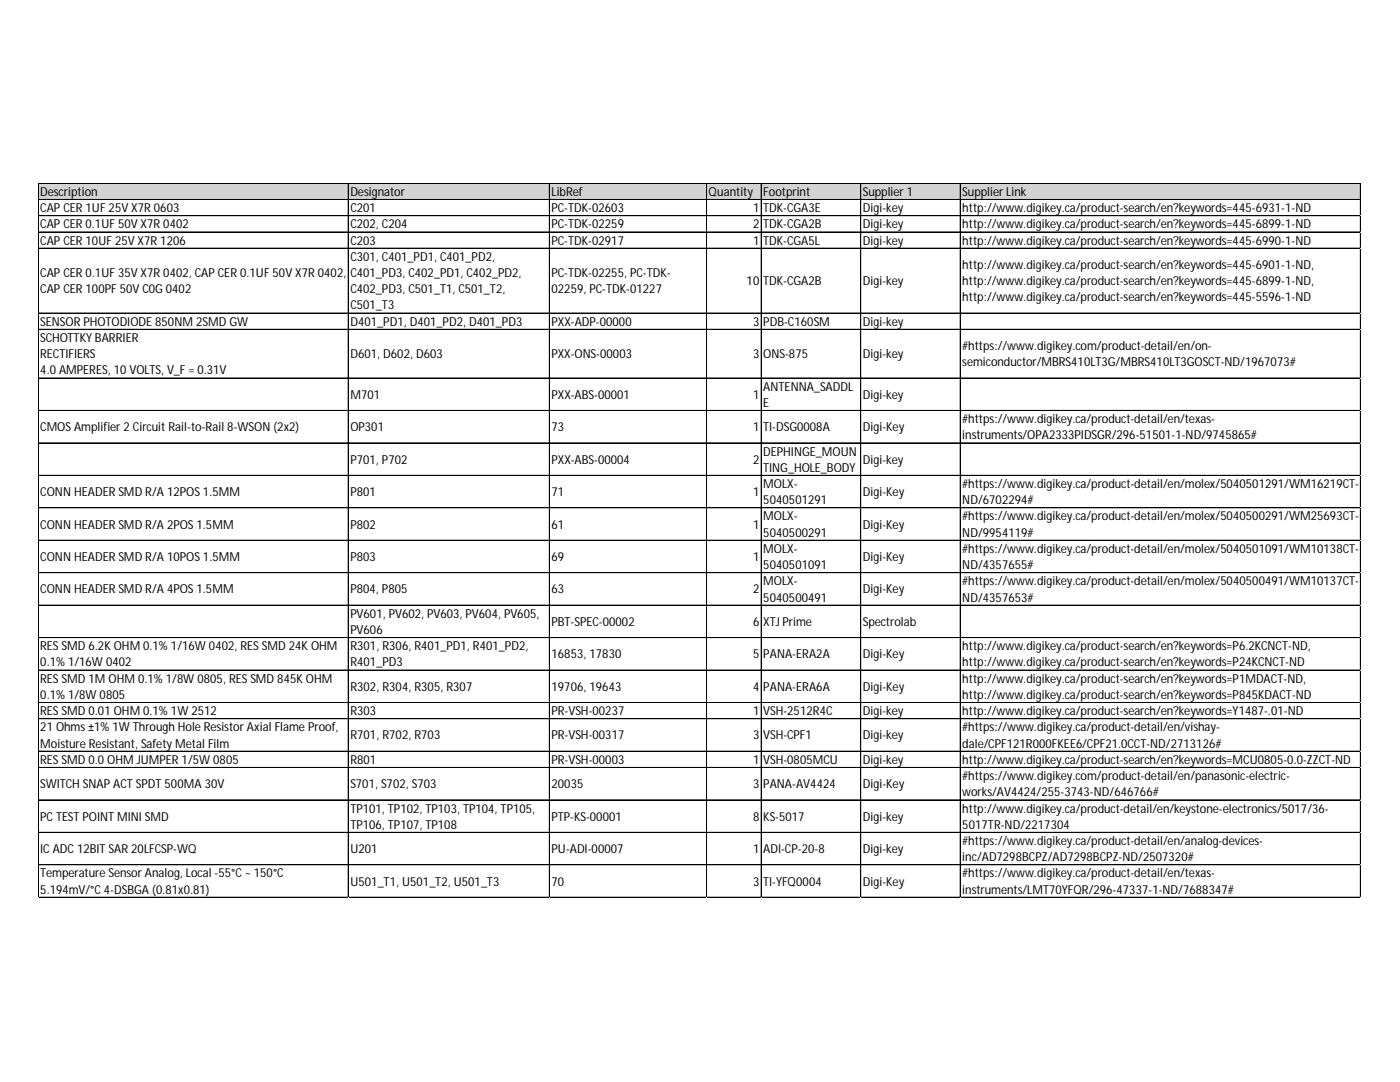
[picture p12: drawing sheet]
<svg xmlns="http://www.w3.org/2000/svg" width="279mm" height="216mm" viewBox="0 0 279 216" stroke-linecap="round" stroke-linejoin="round" font-family="sans-serif">
<defs><g id="words">
<g font-size="2.5">
<text x="8" y="39.1">Description</text>
<text x="69.9" y="39.1">Designator</text>
<text x="110.1" y="39.1">LibRef</text>
<text x="141.4" y="39.1">Quantity</text>
<text x="152.3" y="39.1">Footprint</text>
<text x="172.2" y="39.1">Supplier 1</text>
<text x="192.1" y="39.1">Supplier Link</text>
<text x="8" y="42.3">CAP CER 1UF 25V X7R 0603</text>
<text x="8" y="45.6">CAP CER 0.1UF 50V X7R 0402</text>
<text x="69.9" y="42.3">C201</text>
<text x="69.9" y="45.6">C202, C204</text>
<text x="110.1" y="42.3">PC-TDK-02603</text>
<text x="110.1" y="45.6">PC-TDK-02259</text>
<text x="150.3" y="42.3">1</text>
<text x="150.3" y="45.6">2</text>
<text x="152.3" y="42.3">TDK-CGA3E</text>
<text x="152.3" y="45.6">TDK-CGA2B</text>
<text x="172.2" y="42.3">Digi-key</text>
<text x="172.2" y="45.6">Digi-key</text>
<text x="192.1" y="42.3">http://www.digikey.ca/product-search/en?keywords=445-6931-1-ND</text>
<text x="192.1" y="45.6">http://www.digikey.ca/product-search/en?keywords=445-6899-1-ND</text>
<text x="8" y="48.8">CAP CER 10UF 25V X7R 1206</text>
<text x="69.9" y="48.8">C203</text>
<text x="69.9" y="52">C301, C401_PD1, C401_PD2,</text>
<text x="110.1" y="48.8">PC-TDK-02917</text>
<text x="150.3" y="48.8">1</text>
<text x="152.3" y="48.8">TDK-CGA5L</text>
<text x="172.2" y="48.8">Digi-key</text>
<text x="192.1" y="48.8">http://www.digikey.ca/product-search/en?keywords=445-6990-1-ND</text>
<text x="192.1" y="53.7">http://www.digikey.ca/product-search/en?keywords=445-6901-1-ND,</text>
<text x="8" y="55.3">CAP CER 0.1UF 35V X7R 0402, CAP CER 0.1UF 50V X7R 0402,</text>
<text x="8" y="58.5">CAP CER 100PF 50V C0G 0402</text>
<text x="69.9" y="55.3">C401_PD3, C402_PD1, C402_PD2,</text>
<text x="69.9" y="58.5">C402_PD3, C501_T1, C501_T2,</text>
<text x="110.1" y="55.3">PC-TDK-02255, PC-TDK-</text>
<text x="110.1" y="58.5">02259, PC-TDK-01227</text>
<text x="149" y="56.9">10</text>
<text x="152.3" y="56.9">TDK-CGA2B</text>
<text x="172.2" y="56.9">Digi-key</text>
<text x="192.1" y="56.9">http://www.digikey.ca/product-search/en?keywords=445-6899-1-ND,</text>
<text x="8" y="65">SENSOR PHOTODIODE 850NM 2SMD GW</text>
<text x="69.9" y="61.8">C501_T3</text>
<text x="69.9" y="65">D401_PD1, D401_PD2, D401_PD3</text>
<text x="110.1" y="65">PXX-ADP-00000</text>
<text x="150.3" y="65">3</text>
<text x="152.3" y="65">PDB-C160SM</text>
<text x="172.2" y="65">Digi-key</text>
<text x="192.1" y="60.1">http://www.digikey.ca/product-search/en?keywords=445-5596-1-ND</text>
<text x="8" y="68.2">SCHOTTKY BARRIER</text>
<text x="8" y="71.5">RECTIFIERS</text>
<text x="69.9" y="71.5">D601, D602, D603</text>
<text x="110.1" y="71.5">PXX-ONS-00003</text>
<text x="150.3" y="71.5">3</text>
<text x="152.3" y="71.5">ONS-875</text>
<text x="172.2" y="71.5">Digi-key</text>
<text x="192.1" y="69.8">#https://www.digikey.com/product-detail/en/on-</text>
<text x="8" y="74.7">4.0 AMPERES, 10 VOLTS, V_F = 0.31V</text>
<text x="152.3" y="77.9">ANTENNA_SADDL</text>
<text x="192.1" y="73.1">semiconductor/MBRS410LT3G/MBRS410LT3GOSCT-ND/1967073#</text>
<text x="69.9" y="79.6">M701</text>
<text x="110.1" y="79.6">PXX-ABS-00001</text>
<text x="150.3" y="79.6">1</text>
<text x="152.3" y="81.2">E</text>
<text x="172.2" y="79.6">Digi-key</text>
<text x="8" y="86">CMOS Amplifier 2 Circuit Rail-to-Rail 8-WSON (2x2)</text>
<text x="69.9" y="86">OP301</text>
<text x="110.1" y="86">73</text>
<text x="150.3" y="86">1</text>
<text x="152.3" y="86">TI-DSG0008A</text>
<text x="172.2" y="86">Digi-Key</text>
<text x="192.1" y="84.4">#https://www.digikey.ca/product-detail/en/texas-</text>
<text x="192.1" y="87.7">instruments/OPA2333PIDSGR/296-51501-1-ND/9745865#</text>
<text x="69.9" y="92.5">P701, P702</text>
<text x="110.1" y="92.5">PXX-ABS-00004</text>
<text x="150.3" y="92.5">2</text>
<text x="152.3" y="90.9">DEPHINGE_MOUN</text>
<text x="152.3" y="94.1">TING_HOLE_BODY</text>
<text x="172.2" y="92.5">Digi-key</text>
<text x="8" y="99">CONN HEADER SMD R/A 12POS 1.5MM</text>
<text x="69.9" y="99">P801</text>
<text x="110.1" y="99">71</text>
<text x="150.3" y="99">1</text>
<text x="152.3" y="97.4">MOLX-</text>
<text x="152.3" y="100.6">5040501291</text>
<text x="172.2" y="99">Digi-Key</text>
<text x="192.1" y="97.4">#https://www.digikey.ca/product-detail/en/molex/5040501291/WM16219CT-</text>
<text x="192.1" y="100.6">ND/6702294#</text>
<text x="8" y="105.5">CONN HEADER SMD R/A 2POS 1.5MM</text>
<text x="69.9" y="105.5">P802</text>
<text x="110.1" y="105.5">61</text>
<text x="150.3" y="105.5">1</text>
<text x="152.3" y="103.8">MOLX-</text>
<text x="152.3" y="107.1">5040500291</text>
<text x="172.2" y="105.5">Digi-Key</text>
<text x="192.1" y="103.8">#https://www.digikey.ca/product-detail/en/molex/5040500291/WM25693CT-</text>
<text x="192.1" y="107.1">ND/9954119#</text>
<text x="8" y="111.9">CONN HEADER SMD R/A 10POS 1.5MM</text>
<text x="69.9" y="111.9">P803</text>
<text x="110.1" y="111.9">69</text>
<text x="150.3" y="111.9">1</text>
<text x="152.3" y="110.3">MOLX-</text>
<text x="152.3" y="113.6">5040501091</text>
<text x="172.2" y="111.9">Digi-Key</text>
<text x="192.1" y="110.3">#https://www.digikey.ca/product-detail/en/molex/5040501091/WM10138CT-</text>
<text x="192.1" y="113.6">ND/4357655#</text>
<text x="8" y="118.4">CONN HEADER SMD R/A 4POS 1.5MM</text>
<text x="69.9" y="118.4">P804, P805</text>
<text x="110.1" y="118.4">63</text>
<text x="150.3" y="118.4">2</text>
<text x="152.3" y="116.8">MOLX-</text>
<text x="172.2" y="118.4">Digi-Key</text>
<text x="192.1" y="116.8">#https://www.digikey.ca/product-detail/en/molex/5040500491/WM10137CT-</text>
<text x="69.9" y="123.3">PV601, PV602, PV603, PV604, PV605,</text>
<text x="110.1" y="124.9">PBT-SPEC-00002</text>
<text x="150.3" y="124.9">6</text>
<text x="152.3" y="120">5040500491</text>
<text x="152.3" y="124.9">XTJ Prime</text>
<text x="172.2" y="124.9">Spectrolab</text>
<text x="192.1" y="120">ND/4357653#</text>
<text x="8" y="129.7">RES SMD 6.2K OHM 0.1% 1/16W 0402, RES SMD 24K OHM</text>
<text x="69.9" y="126.5">PV606</text>
<text x="69.9" y="129.7">R301, R306, R401_PD1, R401_PD2,</text>
<text x="110.1" y="131.4">16853, 17830</text>
<text x="150.3" y="131.4">5</text>
<text x="152.3" y="131.4">PANA-ERA2A</text>
<text x="172.2" y="131.4">Digi-Key</text>
<text x="192.1" y="129.7">http://www.digikey.ca/product-search/en?keywords=P6.2KCNCT-ND,</text>
<text x="8" y="133">0.1% 1/16W 0402</text>
<text x="8" y="136.2">RES SMD 1M OHM 0.1% 1/8W 0805, RES SMD 845K OHM</text>
<text x="69.9" y="133">R401_PD3</text>
<text x="69.9" y="137.8">R302, R304, R305, R307</text>
<text x="110.1" y="137.8">19706, 19643</text>
<text x="150.3" y="137.8">4</text>
<text x="152.3" y="137.8">PANA-ERA6A</text>
<text x="172.2" y="137.8">Digi-Key</text>
<text x="192.1" y="133">http://www.digikey.ca/product-search/en?keywords=P24KCNCT-ND</text>
<text x="192.1" y="136.2">http://www.digikey.ca/product-search/en?keywords=P1MDACT-ND,</text>
<text x="8" y="139.5">0.1% 1/8W 0805</text>
<text x="8" y="142.7">RES SMD 0.01 OHM 0.1% 1W 2512</text>
<text x="69.9" y="142.7">R303</text>
<text x="110.1" y="142.7">PR-VSH-00237</text>
<text x="150.3" y="142.7">1</text>
<text x="152.3" y="142.7">VSH-2512R4C</text>
<text x="172.2" y="142.7">Digi-key</text>
<text x="192.1" y="139.5">http://www.digikey.ca/product-search/en?keywords=P845KDACT-ND</text>
<text x="192.1" y="142.7">http://www.digikey.ca/product-search/en?keywords=Y1487-.01-ND</text>
<text x="8" y="145.9">21 Ohms ±1% 1W Through Hole Resistor Axial Flame Proof,</text>
<text x="8" y="149.2">Moisture Resistant, Safety Metal Film</text>
<text x="69.9" y="147.6">R701, R702, R703</text>
<text x="110.1" y="147.6">PR-VSH-00317</text>
<text x="150.3" y="147.6">3</text>
<text x="152.3" y="147.6">VSH-CPF1</text>
<text x="172.2" y="147.6">Digi-key</text>
<text x="192.1" y="145.9">#https://www.digikey.ca/product-detail/en/vishay-</text>
<text x="192.1" y="149.2">dale/CPF121R000FKEE6/CPF21.0CCT-ND/2713126#</text>
<text x="8" y="152.4">RES SMD 0.0 OHM JUMPER 1/5W 0805</text>
<text x="69.9" y="152.4">R801</text>
<text x="110.1" y="152.4">PR-VSH-00003</text>
<text x="150.3" y="152.4">1</text>
<text x="152.3" y="152.4">VSH-0805MCU</text>
<text x="172.2" y="152.4">Digi-key</text>
<text x="192.1" y="152.4">http://www.digikey.ca/product-search/en?keywords=MCU0805-0.0-ZZCT-ND</text>
<text x="192.1" y="155.6">#https://www.digikey.com/product-detail/en/panasonic-electric-</text>
<text x="8" y="157.3">SWITCH SNAP ACT SPDT 500MA 30V</text>
<text x="69.9" y="157.3">S701, S702, S703</text>
<text x="110.1" y="157.3">20035</text>
<text x="150.3" y="157.3">3</text>
<text x="152.3" y="157.3">PANA-AV4424</text>
<text x="172.2" y="157.3">Digi-Key</text>
<text x="192.1" y="158.9">works/AV4424/255-3743-ND/646766#</text>
<text x="8" y="163.7">PC TEST POINT MINI SMD</text>
<text x="69.9" y="162.1">TP101, TP102, TP103, TP104, TP105,</text>
<text x="69.9" y="165.4">TP106, TP107, TP108</text>
<text x="110.1" y="163.7">PTP-KS-00001</text>
<text x="150.3" y="163.7">8</text>
<text x="152.3" y="163.7">KS-5017</text>
<text x="172.2" y="163.7">Digi-key</text>
<text x="192.1" y="162.1">http://www.digikey.ca/product-detail/en/keystone-electronics/5017/36-</text>
<text x="192.1" y="165.4">5017TR-ND/2217304</text>
<text x="8" y="170.2">IC ADC 12BIT SAR 20LFCSP-WQ</text>
<text x="69.9" y="170.2">U201</text>
<text x="110.1" y="170.2">PU-ADI-00007</text>
<text x="150.3" y="170.2">1</text>
<text x="152.3" y="170.2">ADI-CP-20-8</text>
<text x="172.2" y="170.2">Digi-key</text>
<text x="192.1" y="168.6">#https://www.digikey.ca/product-detail/en/analog-devices-</text>
<text x="192.1" y="171.8">inc/AD7298BCPZ/AD7298BCPZ-ND/2507320#</text>
<text x="8" y="175.1">Temperature Sensor Analog, Local -55°C ~ 150°C</text>
<text x="8" y="178.3">5.194mV/°C 4-DSBGA (0.81x0.81)</text>
<text x="69.9" y="176.7">U501_T1, U501_T2, U501_T3</text>
<text x="110.1" y="176.7">70</text>
<text x="150.3" y="176.7">3</text>
<text x="152.3" y="176.7">TI-YFQ0004</text>
<text x="172.2" y="176.7">Digi-Key</text>
<text x="192.1" y="175.1">#https://www.digikey.ca/product-detail/en/texas-</text>
<text x="192.1" y="178.3">instruments/LMT70YFQR/296-47337-1-ND/7688347#</text>
</g>
</g></defs>
<path d="M7.6 36.6h264v3.3h-264z" fill="#d3d3d3"/>
<g fill="none" stroke="#000" stroke-width=".2">
<path d="M7.6 36.6l.1 142.5M7.7 36.6h263.9M7.7 39.8h263.9M69.5 36.7v142.4M109.6 36.7v142.4M109.7 36.7v142.4M141 36.7v142.4M151.9 36.7v142.4M152 36.7v142.4M171.8 36.7v142.4M191.6 36.7v142.4M191.7 36.7v142.4"/>
<path d="M271.5 36.7v142.4M7.7 43h263.9M7.7 43.1h263.9M7.7 46.3h263.9M7.7 49.5h263.9M7.7 49.6h263.9M7.7 62.5h263.9M7.7 65.7h263.9M7.7 75.4h263.9M7.7 81.9h263.9M7.7 88.4h263.9M7.7 94.8h263.9"/>
<path d="M7.7 94.9h263.9M7.7 101.3h263.9M7.7 101.4h263.9M7.7 107.8h263.9M7.7 114.3h263.9M7.7 120.7h263.9M7.7 120.8h263.9M7.7 127.2h263.9M7.7 127.3h263.9M7.7 133.7h263.9M7.7 140.2h263.9M7.7 143.4h263.9"/>
<path d="M7.7 143.5h263.9M7.7 149.9h263.9M7.7 153.1h263.9M7.7 153.2h263.9M7.7 159.6h263.9M7.7 166.1h263.9M7.7 172.6h263.9M7.7 179h263.9M7.7 179.1h263.9"/>
</g>
<path d="M7.6 179.1v.1" fill="none" stroke="#d4d4d4" stroke-width=".2"/>
<path d="M69.5 179.1v.1" fill="none" stroke="#d4d4d4" stroke-width=".2"/>
<path d="M109.6 179.1v.1" fill="none" stroke="#d4d4d4" stroke-width=".2"/>
<path d="M141 179.1v.1" fill="none" stroke="#d4d4d4" stroke-width=".2"/>
<path d="M151.9 179.1v.1" fill="none" stroke="#d4d4d4" stroke-width=".2"/>
<path d="M171.8 179.1v.1" fill="none" stroke="#d4d4d4" stroke-width=".2"/>
<path d="M191.6 179.1v.1" fill="none" stroke="#d4d4d4" stroke-width=".2"/>
<path d="M271.5 179.1v.1" fill="none" stroke="#d4d4d4" stroke-width=".2"/>
<path d="M271.6 43h.1" fill="none" stroke="#d4d4d4" stroke-width=".2"/>
<path d="M271.6 46.3h.1" fill="none" stroke="#d4d4d4" stroke-width=".2"/>
<path d="M271.6 49.5h.1" fill="none" stroke="#d4d4d4" stroke-width=".2"/>
<path d="M271.6 62.5h.1" fill="none" stroke="#d4d4d4" stroke-width=".2"/>
<path d="M271.6 65.7h.1" fill="none" stroke="#d4d4d4" stroke-width=".2"/>
<path d="M271.6 75.4h.1" fill="none" stroke="#d4d4d4" stroke-width=".2"/>
<path d="M271.6 81.9h.1" fill="none" stroke="#d4d4d4" stroke-width=".2"/>
<path d="M271.6 88.4h.1" fill="none" stroke="#d4d4d4" stroke-width=".2"/>
<path d="M271.6 94.8h.1" fill="none" stroke="#d4d4d4" stroke-width=".2"/>
<path d="M271.6 101.3h.1" fill="none" stroke="#d4d4d4" stroke-width=".2"/>
<path d="M271.6 107.8h.1" fill="none" stroke="#d4d4d4" stroke-width=".2"/>
<path d="M271.6 114.3h.1" fill="none" stroke="#d4d4d4" stroke-width=".2"/>
<path d="M271.6 120.7h.1" fill="none" stroke="#d4d4d4" stroke-width=".2"/>
<path d="M271.6 127.2h.1" fill="none" stroke="#d4d4d4" stroke-width=".2"/>
<path d="M271.6 133.7h.1" fill="none" stroke="#d4d4d4" stroke-width=".2"/>
<path d="M271.6 140.2h.1" fill="none" stroke="#d4d4d4" stroke-width=".2"/>
<path d="M271.6 143.4h.1" fill="none" stroke="#d4d4d4" stroke-width=".2"/>
<path d="M271.6 149.9h.1" fill="none" stroke="#d4d4d4" stroke-width=".2"/>
<path d="M271.6 153.1h.1" fill="none" stroke="#d4d4d4" stroke-width=".2"/>
<path d="M271.6 159.6h.1" fill="none" stroke="#d4d4d4" stroke-width=".2"/>
<path d="M271.6 166.1h.1" fill="none" stroke="#d4d4d4" stroke-width=".2"/>
<path d="M271.6 172.6h.1" fill="none" stroke="#d4d4d4" stroke-width=".2"/>
<path d="M271.6 179h.1" fill="none" stroke="#d4d4d4" stroke-width=".2"/>
<use href="#words"/>
</svg>
